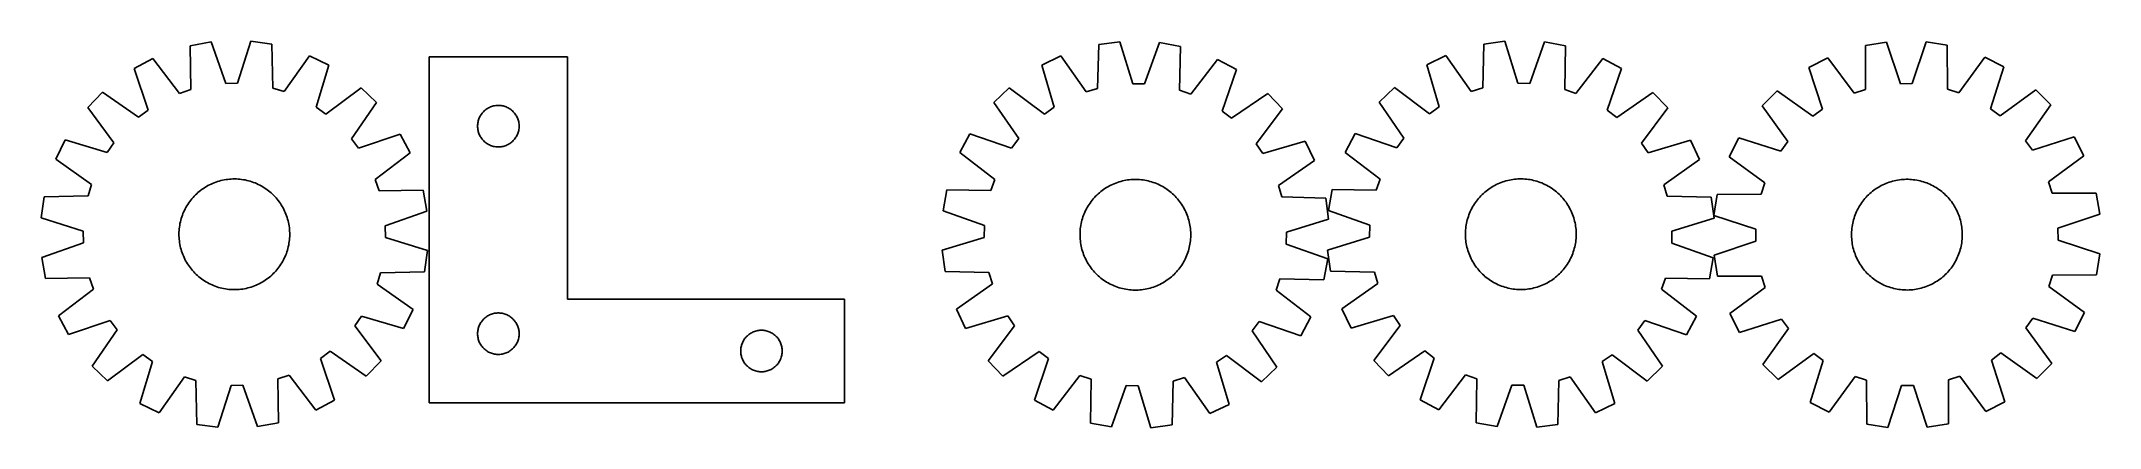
# Model space of a CAD drawing. Header units: millimetres. Extents: x 7 to 1493, y 7 to 286.
import ezdxf

# ---------------------------------------------------------------- set-up
doc = ezdxf.new("R2010")
doc.units = ezdxf.units.MM
doc.layers.add('CUT', color=7, linetype='CONTINUOUS', true_color=0x000000)

msp = doc.modelspace()

# ---------------------------------------------------------------- linework, layer by layer
at = {"layer": 'CUT'}
for p, q in [((129.350297, 285.402544), (114.198341, 282.728822)), ((114.198341, 282.728822), (114.581587, 250.966772)), ((139.861189, 255.427623), (129.350297, 285.402544)), ((157.884733, 285.904311), (148.434208, 255.578376)), ((173.121325, 283.76496), (157.884733, 285.904311)), ((173.855017, 252.009071), (173.121325, 283.76496)), ((770.315181, 283.54067), (769.442664, 251.788293)), ((785.56098, 285.613389), (770.315181, 283.54067)), ((794.878835, 255.246428), (785.56098, 285.613389)), ((814.09295, 284.986879), (803.451112, 255.058196)), ((829.233072, 282.24694), (814.09295, 284.986879)), ((1048.36339, 283.897518), (1047.555396, 252.143434)), ((1063.604945, 286.001213), (1048.36339, 283.897518)), ((1072.984488, 255.653249), (1063.604945, 286.001213)), ((1092.138129, 285.432682), (1081.55713, 255.482437)), ((1107.283788, 282.723515), (1092.138129, 285.432682)), ((1106.826226, 250.962448), (1107.283788, 282.723515)), ((1323.986488, 282.903166), (1323.920664, 251.138871)), ((1339.174729, 285.362412), (1323.986488, 282.903166)), ((1349.260805, 255.24189), (1339.174729, 285.362412)), ((1367.713407, 285.460727), (1357.835098, 255.271429)), ((1382.918231, 283.106185), (1367.713407, 285.460727)), ((1383.202906, 251.343098), (1382.918231, 283.106185)), ((87.215534, 273.433988), (73.631394, 266.208916)), ((106.474747, 248.174188), (87.215534, 273.433988)), ((200.414241, 275.424543), (182.055028, 249.503238)), ((214.244005, 268.681533), (200.414241, 275.424543)), ((205.128679, 238.253165), (214.244005, 268.681533)), ((386.720519, 274.546693), (286.720519, 274.546693)), ((286.720519, 274.546693), (286.720519, 24.546693)), ((386.720519, 99.546693), (386.720519, 274.546693)), ((742.986063, 275.319653), (729.126952, 268.63717)), ((729.126952, 268.63717), (738.109163, 238.169241)), ((761.231777, 249.318332), (742.986063, 275.319653)), ((828.710971, 250.486869), (829.233072, 282.24694)), ((856.174985, 272.83423), (836.805525, 247.65887)), ((869.727409, 265.549839), (856.174985, 272.83423)), ((1021.051033, 275.620985), (1007.20553, 268.910352)), ((1007.20553, 268.910352), (1016.249634, 238.46074)), ((1039.349545, 249.656793), (1021.051033, 275.620985)), ((1134.244773, 273.365571), (1114.926509, 248.150904)), ((1147.811971, 266.108734), (1134.244773, 273.365571)), ((1296.874973, 273.990726), (1283.190047, 266.958419)), ((1315.775155, 248.461176), (1296.874973, 273.990726)), ((1410.090508, 274.380752), (1391.366671, 248.721588)), ((1423.823562, 267.4429), (1410.090508, 274.380752)), ((73.631394, 266.208916), (83.810895, 236.11984)), ((148.434208, 255.578376), (139.861189, 255.427623)), ((803.451112, 255.058196), (794.878835, 255.246428)), ((859.41646, 235.505554), (869.727409, 265.549839)), ((1081.55713, 255.482437), (1072.984488, 255.653249)), ((1137.562094, 236.043559), (1147.811971, 266.108734)), ((1283.190047, 266.958419), (1292.943151, 236.728439)), ((1357.835098, 255.271429), (1349.260805, 255.24189)), ((1414.27897, 237.146439), (1423.823562, 267.4429)), ((50.841481, 249.030857), (40.154866, 237.961675)), ((40.154866, 237.961675), (59.134183, 212.490902)), ((76.963788, 230.958784), (50.841481, 249.030857)), ((114.581587, 250.966772), (106.474747, 248.174188)), ((182.055028, 249.503238), (173.855017, 252.009071)), ((212.153007, 233.336033), (205.128679, 238.253165)), ((237.62378, 252.31535), (212.153007, 233.336033)), ((230.620889, 215.506428), (248.692962, 241.628735)), ((248.692962, 241.628735), (237.62378, 252.31535)), ((329.670868, 237.786875), (330.361803, 238.132227)), ((330.361803, 238.132227), (331.069601, 238.441552)), ((331.069601, 238.441552), (331.792383, 238.714031)), ((331.792383, 238.714031), (332.528235, 238.948941)), ((332.528235, 238.948941), (333.275203, 239.145658)), ((333.275203, 239.145658), (334.031308, 239.303662)), ((334.031308, 239.303662), (334.794544, 239.422533)), ((334.794544, 239.422533), (335.562887, 239.501956)), ((335.562887, 239.501956), (336.3343, 239.54172)), ((336.3343, 239.54172), (337.106738, 239.54172)), ((337.106738, 239.54172), (337.878151, 239.501956)), ((337.878151, 239.501956), (338.646494, 239.422533)), ((338.646494, 239.422533), (339.409731, 239.303662)), ((339.409731, 239.303662), (340.165835, 239.145658)), ((340.165835, 239.145658), (340.912804, 238.948941)), ((340.912804, 238.948941), (341.648655, 238.714031)), ((341.648655, 238.714031), (342.371438, 238.441552)), ((342.371438, 238.441552), (343.079235, 238.132227)), ((343.079235, 238.132227), (343.77017, 237.786875)), ((705.67585, 252.373356), (694.560053, 241.735235)), ((694.560053, 241.735235), (712.517751, 215.53417)), ((731.063405, 233.282866), (705.67585, 252.373356)), ((738.109163, 238.169241), (731.063405, 233.282866)), ((769.442664, 251.788293), (761.231777, 249.318332)), ((836.805525, 247.65887), (828.710971, 250.486869)), ((892.442004, 248.272311), (866.240938, 230.314613)), ((903.080125, 237.156514), (892.442004, 248.272311)), ((983.787525, 252.598919), (972.693368, 241.938233)), ((972.693368, 241.938233), (990.704271, 215.773712)), ((1009.21382, 233.560057), (983.787525, 252.598919)), ((1016.249634, 238.46074), (1009.21382, 233.560057)), ((1047.555396, 252.143434), (1039.349545, 249.656793)), ((1114.926509, 248.150904), (1106.826226, 250.962448)), ((1170.561628, 248.877398), (1144.397107, 230.866496)), ((1181.222314, 237.783241), (1170.561628, 248.877398)), ((1260.159559, 250.104266), (1249.317523, 239.187271)), ((1249.317523, 239.187271), (1267.934854, 213.450726)), ((1286.023765, 231.664699), (1260.159559, 250.104266)), ((1323.920664, 251.138871), (1315.775155, 248.461176)), ((1391.366671, 248.721588), (1383.202906, 251.343098)), ((1446.969626, 250.747824), (1421.233081, 232.130493)), ((1439.447054, 214.041583), (1457.886621, 239.905788)), ((1457.886621, 239.905788), (1446.969626, 250.747824)), ((83.810895, 236.11984), (76.963788, 230.958784)), ((321.720519, 224.546693), (321.740408, 225.318874)), ((321.740408, 223.774511), (321.720519, 224.546693)), ((321.740408, 225.318874), (321.800021, 226.089008)), ((321.800021, 223.004378), (321.740408, 223.774511)), ((321.800021, 226.089008), (321.899201, 226.855051)), ((321.899201, 222.238334), (321.800021, 223.004378)), ((321.899201, 226.855051), (322.037684, 227.614974)), ((322.037684, 227.614974), (322.215103, 228.366759)), ((322.215103, 228.366759), (322.430988, 229.108415)), ((322.430988, 229.108415), (322.684767, 229.837974)), ((322.684767, 229.837974), (322.975766, 230.553501)), ((322.975766, 230.553501), (323.303213, 231.2531)), ((323.303213, 231.2531), (323.666241, 231.934914)), ((323.666241, 231.934914), (324.063886, 232.597136)), ((324.063886, 232.597136), (324.495094, 233.238009)), ((324.495094, 233.238009), (324.958722, 233.855835)), ((324.958722, 233.855835), (325.45354, 234.448974)), ((325.45354, 234.448974), (325.978236, 235.015855)), ((325.978236, 235.015855), (326.531419, 235.554973)), ((326.531419, 235.554973), (327.111621, 236.064899)), ((327.111621, 236.064899), (327.717305, 236.544281)), ((327.717305, 236.544281), (328.346863, 236.991848)), ((328.346863, 236.991848), (328.998627, 237.406412)), ((328.998627, 237.406412), (329.670868, 237.786875)), ((343.77017, 237.786875), (344.442411, 237.406412)), ((344.442411, 237.406412), (345.094175, 236.991848)), ((345.094175, 236.991848), (345.723733, 236.544281)), ((345.723733, 236.544281), (346.329417, 236.064899)), ((346.329417, 236.064899), (346.909619, 235.554973)), ((346.909619, 235.554973), (347.462802, 235.015855)), ((347.462802, 235.015855), (347.987498, 234.448974)), ((347.987498, 234.448974), (348.482316, 233.855835)), ((348.482316, 233.855835), (348.945944, 233.238009)), ((348.945944, 233.238009), (349.377153, 232.597136)), ((349.377153, 232.597136), (349.774798, 231.934914)), ((349.774798, 231.934914), (350.137825, 231.2531)), ((350.137825, 231.2531), (350.465273, 230.553501)), ((350.465273, 230.553501), (350.756271, 229.837974)), ((350.756271, 229.837974), (351.01005, 229.108415)), ((351.01005, 229.108415), (351.225935, 228.366759)), ((351.225935, 228.366759), (351.403354, 227.614974)), ((351.403354, 227.614974), (351.541838, 226.855051)), ((351.541838, 226.855051), (351.641017, 226.089008)), ((351.641017, 223.004378), (351.541838, 222.238334)), ((351.641017, 226.089008), (351.70063, 225.318874)), ((351.70063, 223.774511), (351.641017, 223.004378)), ((351.70063, 225.318874), (351.720519, 224.546693)), ((351.720519, 224.546693), (351.70063, 223.774511)), ((866.240938, 230.314613), (859.41646, 235.505554)), ((883.989635, 211.768959), (903.080125, 237.156514)), ((1144.397107, 230.866496), (1137.562094, 236.043559)), ((1162.183452, 212.356946), (1181.222314, 237.783241)), ((1292.943151, 236.728439), (1286.023765, 231.664699)), ((1421.233081, 232.130493), (1414.27897, 237.146439)), ((23.788683, 214.5819), (17.045673, 200.752136)), ((54.217051, 205.466574), (23.788683, 214.5819)), ((59.134183, 212.490902), (54.217051, 205.466574)), ((235.781945, 208.659321), (230.620889, 215.506428)), ((265.871021, 218.838822), (235.781945, 208.659321)), ((273.096093, 205.254681), (265.871021, 218.838822)), ((322.037684, 221.478412), (321.899201, 222.238334)), ((322.215103, 220.726626), (322.037684, 221.478412)), ((322.430988, 219.98497), (322.215103, 220.726626)), ((322.684767, 219.255411), (322.430988, 219.98497)), ((322.975766, 218.539884), (322.684767, 219.255411)), ((323.303213, 217.840286), (322.975766, 218.539884)), ((323.666241, 217.158472), (323.303213, 217.840286)), ((324.063886, 216.49625), (323.666241, 217.158472)), ((324.495094, 215.855376), (324.063886, 216.49625)), ((324.958722, 215.23755), (324.495094, 215.855376)), ((325.45354, 214.644411), (324.958722, 215.23755)), ((325.978236, 214.07753), (325.45354, 214.644411)), ((326.531419, 213.538412), (325.978236, 214.07753)), ((327.111621, 213.028486), (326.531419, 213.538412)), ((327.717305, 212.549104), (327.111621, 213.028486)), ((328.346863, 212.101537), (327.717305, 212.549104)), ((328.998627, 211.686973), (328.346863, 212.101537)), ((329.670868, 211.306511), (328.998627, 211.686973)), ((330.361803, 210.961159), (329.670868, 211.306511)), ((331.069601, 210.651833), (330.361803, 210.961159)), ((331.792383, 210.379354), (331.069601, 210.651833)), ((332.528235, 210.144445), (331.792383, 210.379354)), ((333.275203, 209.947727), (332.528235, 210.144445)), ((334.031308, 209.789723), (333.275203, 209.947727)), ((334.794544, 209.670853), (334.031308, 209.789723)), ((335.562887, 209.59143), (334.794544, 209.670853)), ((336.3343, 209.551666), (335.562887, 209.59143)), ((337.106738, 209.551666), (336.3343, 209.551666)), ((337.878151, 209.59143), (337.106738, 209.551666)), ((338.646494, 209.670853), (337.878151, 209.59143)), ((339.409731, 209.789723), (338.646494, 209.670853)), ((340.165835, 209.947727), (339.409731, 209.789723)), ((340.912804, 210.144445), (340.165835, 209.947727)), ((341.648655, 210.379354), (340.912804, 210.144445)), ((342.371438, 210.651833), (341.648655, 210.379354)), ((343.079235, 210.961159), (342.371438, 210.651833)), ((343.77017, 211.306511), (343.079235, 210.961159)), ((344.442411, 211.686973), (343.77017, 211.306511)), ((345.094175, 212.101537), (344.442411, 211.686973)), ((345.723733, 212.549104), (345.094175, 212.101537)), ((346.329417, 213.028486), (345.723733, 212.549104)), ((346.909619, 213.538412), (346.329417, 213.028486)), ((347.462802, 214.07753), (346.909619, 213.538412)), ((347.987498, 214.644411), (347.462802, 214.07753)), ((348.482316, 215.23755), (347.987498, 214.644411)), ((348.945944, 215.855376), (348.482316, 215.23755)), ((349.377153, 216.49625), (348.945944, 215.855376)), ((349.774798, 217.158472), (349.377153, 216.49625)), ((350.137825, 217.840286), (349.774798, 217.158472)), ((350.465273, 218.539884), (350.137825, 217.840286)), ((350.756271, 219.255411), (350.465273, 218.539884)), ((351.01005, 219.98497), (350.756271, 219.255411)), ((351.225935, 220.726626), (351.01005, 219.98497)), ((351.403354, 221.478412), (351.225935, 220.726626)), ((351.541838, 222.238334), (351.403354, 221.478412)), ((677.282524, 219.02064), (669.998133, 205.468216)), ((707.32681, 208.709691), (677.282524, 219.02064)), ((712.517751, 215.53417), (707.32681, 208.709691)), ((888.87601, 204.723201), (883.989635, 211.768959)), ((919.343938, 213.705412), (888.87601, 204.723201)), ((926.026422, 199.846301), (919.343938, 213.705412)), ((955.462032, 219.188576), (948.205196, 205.621378)), ((985.527208, 208.938699), (955.462032, 219.188576)), ((990.704271, 215.773712), (985.527208, 208.938699)), ((1167.084135, 205.321132), (1162.183452, 212.356946)), ((1197.533747, 214.365237), (1167.084135, 205.321132)), ((1204.24438, 200.519733), (1197.533747, 214.365237)), ((1232.622448, 216.041207), (1225.684596, 202.308153)), ((1262.918908, 206.496615), (1232.622448, 216.041207)), ((1267.934854, 213.450726), (1262.918908, 206.496615)), ((1444.510794, 207.122196), (1439.447054, 214.041583)), ((1474.740774, 216.8753), (1444.510794, 207.122196)), ((1481.773081, 203.190374), (1474.740774, 216.8753)), ((17.045673, 200.752136), (42.966978, 182.392923)), ((247.836293, 185.995469), (273.096093, 205.254681)), ((669.998133, 205.468216), (695.173493, 186.098756)), ((900.025101, 181.600587), (926.026422, 199.846301)), ((948.205196, 205.621378), (973.419863, 186.303114)), ((1178.280188, 182.221221), (1204.24438, 200.519733)), ((1225.684596, 202.308153), (1251.343759, 183.584316)), ((1456.243531, 184.290193), (1481.773081, 203.190374)), ((42.966978, 182.392923), (40.461144, 174.192912)), ((121.739294, 178.156277), (122.748659, 178.904734)), ((122.748659, 178.904734), (123.781036, 179.621117)), ((123.781036, 179.621117), (124.835405, 180.304719)), ((124.835405, 180.304719), (125.910727, 180.954866)), ((125.910727, 180.954866), (127.005939, 181.570914)), ((127.005939, 181.570914), (128.119962, 182.152258)), ((128.119962, 182.152258), (129.251696, 182.698322)), ((129.251696, 182.698322), (130.400023, 183.208568)), ((130.400023, 183.208568), (131.563811, 183.682492)), ((131.563811, 183.682492), (132.741911, 184.119627)), ((132.741911, 184.119627), (133.933161, 184.519542)), ((133.933161, 184.519542), (135.136384, 184.881841)), ((135.136384, 184.881841), (136.350394, 185.206167)), ((136.350394, 185.206167), (137.573991, 185.4922)), ((137.573991, 185.4922), (138.80597, 185.739658)), ((138.80597, 185.739658), (140.045114, 185.948296)), ((140.045114, 185.948296), (141.290199, 186.117909)), ((141.290199, 186.117909), (142.539998, 186.248329)), ((142.539998, 186.248329), (143.793277, 186.339428)), ((143.793277, 186.339428), (145.048799, 186.391115)), ((145.048799, 186.391115), (146.305325, 186.40334)), ((146.305325, 186.40334), (147.561615, 186.376091)), ((147.561615, 186.376091), (148.816429, 186.309394)), ((148.816429, 186.309394), (150.068529, 186.203315)), ((150.068529, 186.203315), (151.316679, 186.057959)), ((151.316679, 186.057959), (152.559647, 185.873469)), ((152.559647, 185.873469), (153.796207, 185.650028)), ((153.796207, 185.650028), (155.025139, 185.387856)), ((155.025139, 185.387856), (156.245229, 185.087211)), ((156.245229, 185.087211), (157.455273, 184.748391)), ((157.455273, 184.748391), (158.654078, 184.37173)), ((158.654078, 184.37173), (159.84046, 183.957599)), ((159.84046, 183.957599), (161.013249, 183.506408)), ((161.013249, 183.506408), (162.171286, 183.0186)), ((162.171286, 183.0186), (163.31343, 182.494659)), ((163.31343, 182.494659), (164.438553, 181.935101)), ((164.438553, 181.935101), (165.545544, 181.340477)), ((165.545544, 181.340477), (166.633312, 180.711376)), ((166.633312, 180.711376), (167.700782, 180.048418)), ((167.700782, 180.048418), (168.746902, 179.352256)), ((168.746902, 179.352256), (169.770638, 178.623579)), ((169.770638, 178.623579), (170.770981, 177.863105)), ((250.628877, 177.888629), (247.836293, 185.995469)), ((660.585423, 178.526303), (657.845485, 163.386181)), ((692.345495, 178.004202), (660.585423, 178.526303)), ((695.173493, 186.098756), (692.345495, 178.004202)), ((772.701375, 178.01154), (773.716786, 178.751776)), ((773.716786, 178.751776), (774.754946, 179.459751)), ((774.754946, 179.459751), (775.814833, 180.134768)), ((775.814833, 180.134768), (776.895399, 180.776159)), ((776.895399, 180.776159), (777.995579, 181.383293)), ((777.995579, 181.383293), (779.114286, 181.95557)), ((779.114286, 181.95557), (780.250417, 182.492424)), ((780.250417, 182.492424), (781.402851, 182.993328)), ((781.402851, 182.993328), (782.570449, 183.457785)), ((782.570449, 183.457785), (783.752061, 183.885338)), ((783.752061, 183.885338), (784.946519, 184.275564)), ((784.946519, 184.275564), (786.152645, 184.628079)), ((786.152645, 184.628079), (787.369248, 184.942535)), ((787.369248, 184.942535), (788.595129, 185.218622)), ((788.595129, 185.218622), (789.829077, 185.456066)), ((789.829077, 185.456066), (791.069874, 185.654634)), ((791.069874, 185.654634), (792.316296, 185.814129)), ((792.316296, 185.814129), (793.567113, 185.934395)), ((793.567113, 185.934395), (794.82109, 186.015312)), ((794.82109, 186.015312), (796.076991, 186.056801)), ((796.076991, 186.056801), (797.333574, 186.058821)), ((797.333574, 186.058821), (798.589602, 186.021369)), ((798.589602, 186.021369), (799.843833, 185.944483)), ((799.843833, 185.944483), (801.09503, 185.828239)), ((801.09503, 185.828239), (802.341958, 185.672751)), ((802.341958, 185.672751), (803.583387, 185.478173)), ((803.583387, 185.478173), (804.818092, 185.244697)), ((804.818092, 185.244697), (806.044853, 184.972553)), ((806.044853, 184.972553), (807.262462, 184.662009)), ((807.262462, 184.662009), (808.469714, 184.313373)), ((808.469714, 184.313373), (809.665421, 183.926988)), ((809.665421, 183.926988), (810.8484, 183.503236)), ((810.8484, 183.503236), (812.017486, 183.042534)), ((812.017486, 183.042534), (813.171524, 182.545338)), ((813.171524, 182.545338), (814.309375, 182.012138)), ((814.309375, 182.012138), (815.429916, 181.443461)), ((815.429916, 181.443461), (816.532042, 180.839867)), ((816.532042, 180.839867), (817.614664, 180.201952)), ((817.614664, 180.201952), (818.676715, 179.530346)), ((818.676715, 179.530346), (819.717146, 178.825712)), ((819.717146, 178.825712), (820.734931, 178.088744)), ((902.495062, 173.3897), (900.025101, 181.600587)), ((938.847252, 178.660393), (936.138084, 163.514735)), ((970.608319, 178.202831), (938.847252, 178.660393)), ((973.419863, 186.303114), (970.608319, 178.202831)), ((1050.964018, 178.373455), (1051.977923, 179.115753)), ((1051.977923, 179.115753), (1053.014643, 179.825836)), ((1053.014643, 179.825836), (1054.073155, 180.503005)), ((1054.073155, 180.503005), (1055.152416, 181.146591)), ((1055.152416, 181.146591), (1056.25136, 181.755959)), ((1056.25136, 181.755959), (1057.368902, 182.330508)), ((1057.368902, 182.330508), (1058.50394, 182.86967)), ((1058.50394, 182.86967), (1059.655353, 183.372914)), ((1059.655353, 183.372914), (1060.822005, 183.839743)), ((1060.822005, 183.839743), (1062.002745, 184.269696)), ((1062.002745, 184.269696), (1063.196408, 184.662349)), ((1063.196408, 184.662349), (1064.401815, 185.017314)), ((1064.401815, 185.017314), (1065.617777, 185.334242)), ((1065.617777, 185.334242), (1066.843094, 185.612819)), ((1066.843094, 185.612819), (1068.076557, 185.85277)), ((1068.076557, 185.85277), (1069.316948, 186.053858)), ((1069.316948, 186.053858), (1070.563044, 186.215886)), ((1070.563044, 186.215886), (1071.813614, 186.338694)), ((1071.813614, 186.338694), (1073.067424, 186.422159)), ((1073.067424, 186.422159), (1074.323237, 186.4662)), ((1074.323237, 186.4662), (1075.579814, 186.470773)), ((1075.579814, 186.470773), (1076.835915, 186.435874)), ((1076.835915, 186.435874), (1078.0903, 186.361537)), ((1078.0903, 186.361537), (1079.34173, 186.247835)), ((1079.34173, 186.247835), (1080.588972, 186.094881)), ((1080.588972, 186.094881), (1081.830794, 185.902826)), ((1081.830794, 185.902826), (1083.065971, 185.671859)), ((1083.065971, 185.671859), (1084.293283, 185.402208)), ((1084.293283, 185.402208), (1085.511519, 185.09414)), ((1085.511519, 185.09414), (1086.719478, 184.747958)), ((1086.719478, 184.747958), (1087.915967, 184.364003)), ((1087.915967, 184.364003), (1089.099806, 183.942656)), ((1089.099806, 183.942656), (1090.269825, 183.484331)), ((1090.269825, 183.484331), (1091.42487, 182.989481)), ((1091.42487, 182.989481), (1092.563803, 182.458594)), ((1092.563803, 182.458594), (1093.685497, 181.892195)), ((1093.685497, 181.892195), (1094.788847, 181.290842)), ((1094.788847, 181.290842), (1095.872764, 180.655128)), ((1095.872764, 180.655128), (1096.936177, 179.985682)), ((1096.936177, 179.985682), (1097.978038, 179.283163)), ((1097.978038, 179.283163), (1098.997318, 178.548265)), ((1098.997318, 178.548265), (1099.993012, 177.781714)), ((1180.766829, 174.01537), (1178.280188, 182.221221)), ((1251.343759, 183.584316), (1248.72225, 175.420551)), ((1330.048308, 178.234462), (1331.068153, 178.968575)), ((1331.068153, 178.968575), (1332.110555, 179.670291)), ((1332.110555, 179.670291), (1333.174483, 180.338919)), ((1333.174483, 180.338919), (1334.258889, 180.973798)), ((1334.258889, 180.973798), (1335.362701, 181.574302)), ((1335.362701, 181.574302), (1336.484831, 182.139838)), ((1336.484831, 182.139838), (1337.624172, 182.669848)), ((1337.624172, 182.669848), (1338.779598, 183.163808)), ((1338.779598, 183.163808), (1339.94997, 183.621233)), ((1339.94997, 183.621233), (1341.134132, 184.041669)), ((1341.134132, 184.041669), (1342.330916, 184.424702)), ((1342.330916, 184.424702), (1343.539141, 184.769955)), ((1343.539141, 184.769955), (1344.757614, 185.077085)), ((1344.757614, 185.077085), (1345.985134, 185.345791)), ((1345.985134, 185.345791), (1347.220488, 185.575808)), ((1347.220488, 185.575808), (1348.462457, 185.766907)), ((1348.462457, 185.766907), (1349.709816, 185.918901)), ((1349.709816, 185.918901), (1350.961334, 186.031639)), ((1350.961334, 186.031639), (1352.215776, 186.105011)), ((1352.215776, 186.105011), (1353.471903, 186.138943)), ((1353.471903, 186.138943), (1354.728476, 186.133403)), ((1354.728476, 186.133403), (1355.984255, 186.088395)), ((1355.984255, 186.088395), (1357.238001, 186.003965)), ((1357.238001, 186.003965), (1358.488476, 185.880195)), ((1358.488476, 185.880195), (1359.734446, 185.717208)), ((1359.734446, 185.717208), (1360.974682, 185.515165)), ((1360.974682, 185.515165), (1362.20796, 185.274264)), ((1362.20796, 185.274264), (1363.433062, 184.994745)), ((1363.433062, 184.994745), (1364.64878, 184.676881)), ((1364.64878, 184.676881), (1365.853913, 184.320988)), ((1365.853913, 184.320988), (1367.047273, 183.927417)), ((1367.047273, 183.927417), (1368.227682, 183.496555)), ((1368.227682, 183.496555), (1369.393975, 183.028828)), ((1369.393975, 183.028828), (1370.545, 182.524698)), ((1370.545, 182.524698), (1371.679623, 181.984662)), ((1371.679623, 181.984662), (1372.796723, 181.409254)), ((1372.796723, 181.409254), (1373.895197, 180.79904)), ((1373.895197, 180.79904), (1374.973962, 180.154623)), ((1374.973962, 180.154623), (1376.031953, 179.47664)), ((1376.031953, 179.47664), (1377.068126, 178.765759)), ((1377.068126, 178.765759), (1378.081459, 178.022682)), ((1458.921226, 176.144683), (1456.243531, 184.290193)), ((8.705256, 173.45922), (6.565905, 158.222628)), ((40.461144, 174.192912), (8.705256, 173.45922)), ((109.451615, 162.509181), (109.975557, 163.651325)), ((109.975557, 163.651325), (110.535115, 164.776448)), ((110.535115, 164.776448), (111.129738, 165.883439)), ((111.129738, 165.883439), (111.758839, 166.971207)), ((111.758839, 166.971207), (112.421798, 168.038677)), ((112.421798, 168.038677), (113.117959, 169.084797)), ((113.117959, 169.084797), (113.846636, 170.108533)), ((113.846636, 170.108533), (114.607111, 171.108876)), ((114.607111, 171.108876), (115.398631, 172.084839)), ((115.398631, 172.084839), (116.220416, 173.035457)), ((116.220416, 173.035457), (117.071656, 173.959794)), ((117.071656, 173.959794), (117.95151, 174.856936)), ((117.95151, 174.856936), (118.859109, 175.725999)), ((118.859109, 175.725999), (119.793559, 176.566124)), ((119.793559, 176.566124), (120.753936, 177.376483)), ((120.753936, 177.376483), (121.739294, 178.156277)), ((170.770981, 177.863105), (171.746944, 177.071585)), ((171.746944, 177.071585), (172.697562, 176.249799)), ((172.697562, 176.249799), (173.621899, 175.39856)), ((173.621899, 175.39856), (174.519041, 174.518706)), ((174.519041, 174.518706), (175.388104, 173.611107)), ((175.388104, 173.611107), (176.228229, 172.676657)), ((176.228229, 172.676657), (177.038588, 171.71628)), ((177.038588, 171.71628), (177.818382, 170.730922)), ((177.818382, 170.730922), (178.566839, 169.721557)), ((178.566839, 169.721557), (179.283222, 168.68918)), ((179.283222, 168.68918), (179.966824, 167.634811)), ((179.966824, 167.634811), (180.616971, 166.559489)), ((180.616971, 166.559489), (181.233019, 165.464276)), ((181.233019, 165.464276), (181.814363, 164.350253)), ((181.814363, 164.350253), (182.360427, 163.21852)), ((282.390927, 178.271874), (250.628877, 177.888629)), ((285.064649, 163.119919), (282.390927, 178.271874)), ((760.287025, 162.464755), (760.820225, 163.602606)), ((760.820225, 163.602606), (761.388903, 164.723147)), ((761.388903, 164.723147), (761.992497, 165.825273)), ((761.992497, 165.825273), (762.630411, 166.907895)), ((762.630411, 166.907895), (763.302017, 167.969946)), ((763.302017, 167.969946), (764.006652, 169.010378)), ((764.006652, 169.010378), (764.743619, 170.028162)), ((764.743619, 170.028162), (765.512192, 171.022296)), ((765.512192, 171.022296), (766.311613, 171.991798)), ((766.311613, 171.991798), (767.141092, 172.935711)), ((767.141092, 172.935711), (767.99981, 173.853104)), ((767.99981, 173.853104), (768.886921, 174.743071)), ((768.886921, 174.743071), (769.801548, 175.604734)), ((769.801548, 175.604734), (770.74279, 176.437243)), ((770.74279, 176.437243), (771.709717, 177.239775)), ((771.709717, 177.239775), (772.701375, 178.01154)), ((820.734931, 178.088744), (821.729065, 177.320171)), ((821.729065, 177.320171), (822.698567, 176.520751)), ((822.698567, 176.520751), (823.64248, 175.691272)), ((823.64248, 175.691272), (824.559873, 174.832554)), ((824.559873, 174.832554), (825.44984, 173.945443)), ((825.44984, 173.945443), (826.311503, 173.030815)), ((826.311503, 173.030815), (827.144011, 172.089573)), ((827.144011, 172.089573), (827.946544, 171.122646)), ((827.946544, 171.122646), (828.718309, 170.130988)), ((828.718309, 170.130988), (829.458545, 169.115578)), ((829.458545, 169.115578), (830.16652, 168.077417)), ((830.16652, 168.077417), (830.841536, 167.017531)), ((830.841536, 167.017531), (831.482928, 165.936964)), ((831.482928, 165.936964), (832.090062, 164.836784)), ((832.090062, 164.836784), (832.662338, 163.718077)), ((832.662338, 163.718077), (833.199193, 162.581946)), ((934.247439, 172.517182), (902.495062, 173.3897)), ((936.320158, 157.271384), (934.247439, 172.517182)), ((1038.581286, 162.801476), (1039.112172, 163.940408)), ((1039.112172, 163.940408), (1039.678572, 165.062102)), ((1039.678572, 165.062102), (1040.279925, 166.165452)), ((1040.279925, 166.165452), (1040.915638, 167.249369)), ((1040.915638, 167.249369), (1041.585085, 168.312782)), ((1041.585085, 168.312782), (1042.287604, 169.354643)), ((1042.287604, 169.354643), (1043.022501, 170.373923)), ((1043.022501, 170.373923), (1043.789053, 171.369617)), ((1043.789053, 171.369617), (1044.586502, 172.340741)), ((1044.586502, 172.340741), (1045.414061, 173.286338)), ((1045.414061, 173.286338), (1046.270913, 174.205474)), ((1046.270913, 174.205474), (1047.156214, 175.097241)), ((1047.156214, 175.097241), (1048.069088, 175.960761)), ((1048.069088, 175.960761), (1049.008636, 176.795181)), ((1049.008636, 176.795181), (1049.973931, 177.599677)), ((1049.973931, 177.599677), (1050.964018, 178.373455)), ((1099.993012, 177.781714), (1100.964136, 176.984265)), ((1100.964136, 176.984265), (1101.909733, 176.156706)), ((1101.909733, 176.156706), (1102.828869, 175.299854)), ((1102.828869, 175.299854), (1103.720636, 174.414553)), ((1103.720636, 174.414553), (1104.584156, 173.501678)), ((1104.584156, 173.501678), (1105.418576, 172.56213)), ((1105.418576, 172.56213), (1106.223072, 171.596836)), ((1106.223072, 171.596836), (1106.99685, 170.606748)), ((1106.99685, 170.606748), (1107.739148, 169.592844)), ((1107.739148, 169.592844), (1108.449231, 168.556124)), ((1108.449231, 168.556124), (1109.1264, 167.497611)), ((1109.1264, 167.497611), (1109.769986, 166.418351)), ((1109.769986, 166.418351), (1110.379354, 165.319407)), ((1110.379354, 165.319407), (1110.953903, 164.201865)), ((1110.953903, 164.201865), (1111.493065, 163.066827)), ((1212.520913, 173.207377), (1180.766829, 174.01537)), ((1214.624608, 157.965821), (1212.520913, 173.207377)), ((1216.959163, 175.135876), (1214.60462, 159.931052)), ((1248.72225, 175.420551), (1216.959163, 175.135876)), ((1317.540649, 162.762646), (1318.080685, 163.897268)), ((1318.080685, 163.897268), (1318.656094, 165.014368)), ((1318.656094, 165.014368), (1319.266307, 166.112842)), ((1319.266307, 166.112842), (1319.910724, 167.191607)), ((1319.910724, 167.191607), (1320.588707, 168.249598)), ((1320.588707, 168.249598), (1321.299588, 169.285772)), ((1321.299588, 169.285772), (1322.042666, 170.299104)), ((1322.042666, 170.299104), (1322.817206, 171.288596)), ((1322.817206, 171.288596), (1323.622445, 172.253271)), ((1323.622445, 172.253271), (1324.457587, 173.192176)), ((1324.457587, 173.192176), (1325.32181, 174.104386)), ((1325.32181, 174.104386), (1326.214258, 174.989)), ((1326.214258, 174.989), (1327.134053, 175.845145)), ((1327.134053, 175.845145), (1328.080287, 176.671976)), ((1328.080287, 176.671976), (1329.052025, 177.468677)), ((1329.052025, 177.468677), (1330.048308, 178.234462)), ((1378.081459, 178.022682), (1379.070951, 177.248141)), ((1379.070951, 177.248141), (1380.035626, 176.442903)), ((1380.035626, 176.442903), (1380.974531, 175.60776)), ((1380.974531, 175.60776), (1381.886741, 174.743538)), ((1381.886741, 174.743538), (1382.771355, 173.851089)), ((1382.771355, 173.851089), (1383.6275, 172.931294)), ((1383.6275, 172.931294), (1384.454331, 171.98506)), ((1384.454331, 171.98506), (1385.251032, 171.013323)), ((1385.251032, 171.013323), (1386.016817, 170.017039)), ((1386.016817, 170.017039), (1386.75093, 168.997194)), ((1386.75093, 168.997194), (1387.452646, 167.954793)), ((1387.452646, 167.954793), (1388.121274, 166.890864)), ((1388.121274, 166.890864), (1388.756153, 165.806459)), ((1388.756153, 165.806459), (1389.356657, 164.702646)), ((1389.356657, 164.702646), (1389.922193, 163.580516)), ((1389.922193, 163.580516), (1390.452202, 162.441176)), ((1490.685521, 176.078859), (1458.921226, 176.144683)), ((1493.144767, 160.890618), (1490.685521, 176.078859)), ((6.565905, 158.222628), (36.891839, 148.772103)), ((36.891839, 148.772103), (37.042593, 140.199084)), ((106.094125, 147.89951), (106.160822, 149.154324)), ((106.160822, 149.154324), (106.266901, 150.406424)), ((106.266901, 150.406424), (106.412257, 151.654574)), ((106.412257, 151.654574), (106.596747, 152.897542)), ((106.596747, 152.897542), (106.820188, 154.134102)), ((106.820188, 154.134102), (107.08236, 155.363034)), ((107.08236, 155.363034), (107.383004, 156.583124)), ((107.383004, 156.583124), (107.721824, 157.793168)), ((107.721824, 157.793168), (108.098486, 158.991973)), ((108.098486, 158.991973), (108.512616, 160.178355)), ((108.512616, 160.178355), (108.963808, 161.351144)), ((108.963808, 161.351144), (109.451615, 162.509181)), ((182.360427, 163.21852), (182.870673, 162.070193)), ((182.870673, 162.070193), (183.344597, 160.906405)), ((183.344597, 160.906405), (183.781733, 159.728305)), ((183.781733, 159.728305), (184.181647, 158.537055)), ((184.181647, 158.537055), (184.543946, 157.333832)), ((184.543946, 157.333832), (184.868272, 156.119822)), ((184.868272, 156.119822), (185.154305, 154.896224)), ((185.154305, 154.896224), (185.401763, 153.664246)), ((185.401763, 153.664246), (185.610401, 152.425102)), ((185.610401, 152.425102), (185.780014, 151.180016)), ((185.780014, 151.180016), (185.910434, 149.930217)), ((185.910434, 149.930217), (186.001533, 148.676938)), ((186.001533, 148.676938), (186.05322, 147.421417)), ((255.089728, 152.609026), (285.064649, 163.119919)), ((255.240481, 144.036008), (255.089728, 152.609026)), ((657.845485, 163.386181), (687.774167, 152.744343)), ((687.774167, 152.744343), (687.585936, 144.172066)), ((756.810994, 147.882833), (756.88788, 149.137064)), ((756.88788, 149.137064), (757.004124, 150.388261)), ((757.004124, 150.388261), (757.159612, 151.635189)), ((757.159612, 151.635189), (757.35419, 152.876618)), ((757.35419, 152.876618), (757.587667, 154.111323)), ((757.587667, 154.111323), (757.859811, 155.338085)), ((757.859811, 155.338085), (758.170354, 156.555693)), ((758.170354, 156.555693), (758.518991, 157.762946)), ((758.518991, 157.762946), (758.905376, 158.958652)), ((758.905376, 158.958652), (759.329128, 160.141632)), ((759.329128, 160.141632), (759.789829, 161.310717)), ((759.789829, 161.310717), (760.287025, 162.464755)), ((833.199193, 162.581946), (833.700096, 161.429513)), ((833.700096, 161.429513), (834.164554, 160.261914)), ((834.164554, 160.261914), (834.592106, 159.080303)), ((834.592106, 159.080303), (834.982333, 157.885845)), ((834.982333, 157.885845), (835.334848, 156.679719)), ((835.334848, 156.679719), (835.649304, 155.463115)), ((835.649304, 155.463115), (835.92539, 154.237235)), ((835.92539, 154.237235), (836.162835, 153.003287)), ((836.162835, 153.003287), (836.361403, 151.76249)), ((836.361403, 151.76249), (836.520898, 150.516067)), ((836.520898, 150.516067), (836.641164, 149.265251)), ((836.641164, 149.265251), (836.722081, 148.011273)), ((905.953196, 147.953529), (936.320158, 157.271384)), ((936.138084, 163.514735), (966.08833, 152.933735)), ((966.08833, 152.933735), (965.917518, 144.361093)), ((1035.134893, 148.21252), (1035.20923, 149.466905)), ((1035.20923, 149.466905), (1035.322932, 150.718335)), ((1035.322932, 150.718335), (1035.475885, 151.965577)), ((1035.475885, 151.965577), (1035.66794, 153.207399)), ((1035.66794, 153.207399), (1035.898907, 154.442576)), ((1035.898907, 154.442576), (1036.168558, 155.669888)), ((1036.168558, 155.669888), (1036.476627, 156.888124)), ((1036.476627, 156.888124), (1036.822809, 158.096083)), ((1036.822809, 158.096083), (1037.206763, 159.292572)), ((1037.206763, 159.292572), (1037.628111, 160.476411)), ((1037.628111, 160.476411), (1038.086436, 161.64643)), ((1038.086436, 161.64643), (1038.581286, 162.801476)), ((1111.493065, 163.066827), (1111.996309, 161.915414)), ((1111.996309, 161.915414), (1112.463138, 160.748761)), ((1112.463138, 160.748761), (1112.893091, 159.568021)), ((1112.893091, 159.568021), (1113.285744, 158.374359)), ((1113.285744, 158.374359), (1113.640709, 157.168951)), ((1113.640709, 157.168951), (1113.957637, 155.952989)), ((1113.957637, 155.952989), (1114.236214, 154.727672)), ((1114.236214, 154.727672), (1114.476165, 153.49421)), ((1114.476165, 153.49421), (1114.677253, 152.253818)), ((1114.677253, 152.253818), (1114.839281, 151.007723)), ((1114.839281, 151.007723), (1114.962089, 149.757153)), ((1114.962089, 149.757153), (1115.045554, 148.503343)), ((1184.276644, 148.586279), (1214.624608, 157.965821)), ((1214.60462, 159.931052), (1244.793919, 150.052743)), ((1244.793919, 150.052743), (1244.823457, 141.47845)), ((1313.976952, 148.2019), (1314.061382, 149.455646)), ((1314.061382, 149.455646), (1314.185152, 150.706121)), ((1314.185152, 150.706121), (1314.348139, 151.952091)), ((1314.348139, 151.952091), (1314.550182, 153.192327)), ((1314.550182, 153.192327), (1314.791083, 154.425605)), ((1314.791083, 154.425605), (1315.070603, 155.650707)), ((1315.070603, 155.650707), (1315.388466, 156.866425)), ((1315.388466, 156.866425), (1315.744359, 158.071558)), ((1315.744359, 158.071558), (1316.137931, 159.264918)), ((1316.137931, 159.264918), (1316.568792, 160.445327)), ((1316.568792, 160.445327), (1317.036519, 161.61162)), ((1317.036519, 161.61162), (1317.540649, 162.762646)), ((1390.452202, 162.441176), (1390.946163, 161.285749)), ((1390.946163, 161.285749), (1391.403587, 160.115378)), ((1391.403587, 160.115378), (1391.824024, 158.931215)), ((1391.824024, 158.931215), (1392.207057, 157.734431)), ((1392.207057, 157.734431), (1392.552309, 156.526206)), ((1392.552309, 156.526206), (1392.85944, 155.307733)), ((1392.85944, 155.307733), (1393.128146, 154.080214)), ((1393.128146, 154.080214), (1393.358163, 152.84486)), ((1393.358163, 152.84486), (1393.549262, 151.60289)), ((1393.549262, 151.60289), (1393.701256, 150.355531)), ((1393.701256, 150.355531), (1393.813994, 149.104013)), ((1393.813994, 149.104013), (1393.887365, 147.849572)), ((1463.024245, 150.804543), (1493.144767, 160.890618)), ((1463.053784, 142.23025), (1463.024245, 150.804543)), ((37.042593, 140.199084), (7.067671, 129.688192)), ((106.066875, 146.64322), (106.094125, 147.89951)), ((106.0791, 145.386694), (106.066875, 146.64322)), ((106.130788, 144.131172), (106.0791, 145.386694)), ((106.221886, 142.877893), (106.130788, 144.131172)), ((106.352306, 141.628094), (106.221886, 142.877893)), ((106.521919, 140.383009), (106.352306, 141.628094)), ((106.730558, 139.143865), (106.521919, 140.383009)), ((106.978016, 137.911886), (106.730558, 139.143865)), ((107.264049, 136.688288), (106.978016, 137.911886)), ((107.588375, 135.474279), (107.264049, 136.688288)), ((107.950674, 134.271056), (107.588375, 135.474279)), ((108.350588, 133.079806), (107.950674, 134.271056)), ((184.033835, 133.816137), (183.619704, 132.629755)), ((184.410496, 135.014942), (184.033835, 133.816137)), ((184.749316, 136.224987), (184.410496, 135.014942)), ((185.049961, 137.445077), (184.749316, 136.224987)), ((185.312133, 138.674008), (185.049961, 137.445077)), ((185.535574, 139.910568), (185.312133, 138.674008)), ((185.720064, 141.153537), (185.535574, 139.910568)), ((185.86542, 142.401687), (185.720064, 141.153537)), ((185.971499, 143.653787), (185.86542, 142.401687)), ((186.038196, 144.908601), (185.971499, 143.653787)), ((186.065445, 146.164891), (186.038196, 144.908601)), ((186.05322, 147.421417), (186.065445, 146.164891)), ((285.566416, 134.585482), (255.240481, 144.036008)), ((283.427065, 119.348891), (285.566416, 134.585482)), ((687.585936, 144.172066), (657.218975, 134.854211)), ((657.218975, 134.854211), (659.291693, 119.608412)), ((756.773543, 146.626806), (756.810994, 147.882833)), ((756.775562, 145.370222), (756.773543, 146.626806)), ((756.817051, 144.114322), (756.775562, 145.370222)), ((756.897969, 142.860344), (756.817051, 144.114322)), ((757.018234, 141.609527), (756.897969, 142.860344)), ((757.17773, 140.363105), (757.018234, 141.609527)), ((757.376298, 139.122308), (757.17773, 140.363105)), ((757.613742, 137.88836), (757.376298, 139.122308)), ((757.889828, 136.66248), (757.613742, 137.88836)), ((758.204284, 135.445876), (757.889828, 136.66248)), ((758.556799, 134.23975), (758.204284, 135.445876)), ((758.947026, 133.045292), (758.556799, 134.23975)), ((835.020142, 134.362649), (834.633757, 133.166943)), ((835.368778, 135.569902), (835.020142, 134.362649)), ((835.679321, 136.78751), (835.368778, 135.569902)), ((835.951466, 138.014272), (835.679321, 136.78751)), ((836.184942, 139.248976), (835.951466, 138.014272)), ((836.37952, 140.490406), (836.184942, 139.248976)), ((836.535008, 141.737334), (836.37952, 140.490406)), ((836.651252, 142.988531), (836.535008, 141.737334)), ((836.728138, 144.242762), (836.651252, 142.988531)), ((836.722081, 148.011273), (836.76357, 146.755373)), ((836.76559, 145.498789), (836.728138, 144.242762)), ((836.76357, 146.755373), (836.76559, 145.498789)), ((905.764965, 139.381251), (905.953196, 147.953529)), ((935.693647, 128.739414), (905.764965, 139.381251)), ((965.917518, 144.361093), (935.569554, 134.98155)), ((935.569554, 134.98155), (937.673248, 119.739995)), ((1035.099994, 146.956419), (1035.134893, 148.21252)), ((1035.104567, 145.699842), (1035.099994, 146.956419)), ((1035.148608, 144.444029), (1035.104567, 145.699842)), ((1035.232073, 143.190219), (1035.148608, 144.444029)), ((1035.35488, 141.939649), (1035.232073, 143.190219)), ((1035.516908, 140.693553), (1035.35488, 141.939649)), ((1035.717997, 139.453162), (1035.516908, 140.693553)), ((1035.957948, 138.219699), (1035.717997, 139.453162)), ((1036.236525, 136.994382), (1035.957948, 138.219699)), ((1036.553452, 135.77842), (1036.236525, 136.994382)), ((1036.908418, 134.573013), (1036.553452, 135.77842)), ((1037.301071, 133.37935), (1036.908418, 134.573013)), ((1113.371353, 134.851288), (1112.987398, 133.654799)), ((1113.717535, 136.059247), (1113.371353, 134.851288)), ((1114.025603, 137.277484), (1113.717535, 136.059247)), ((1114.295254, 138.504796), (1114.025603, 137.277484)), ((1114.526221, 139.739973), (1114.295254, 138.504796)), ((1114.718276, 140.981795), (1114.526221, 139.739973)), ((1114.87123, 142.229036), (1114.718276, 140.981795)), ((1114.984932, 143.480467), (1114.87123, 142.229036)), ((1115.059269, 144.734852), (1114.984932, 143.480467)), ((1115.045554, 148.503343), (1115.089595, 147.247529)), ((1115.094168, 145.990952), (1115.059269, 144.734852)), ((1115.089595, 147.247529), (1115.094168, 145.990952)), ((1184.105832, 140.013637), (1184.276644, 148.586279)), ((1214.056077, 129.432637), (1184.105832, 140.013637)), ((1244.823457, 141.47845), (1214.702935, 131.392374)), ((1313.926404, 145.689548), (1313.931945, 146.946121)), ((1313.960337, 144.433421), (1313.926404, 145.689548)), ((1313.931945, 146.946121), (1313.976952, 148.2019)), ((1314.033708, 143.178979), (1313.960337, 144.433421)), ((1314.146447, 141.927461), (1314.033708, 143.178979)), ((1314.29844, 140.680102), (1314.146447, 141.927461)), ((1314.48954, 139.438133), (1314.29844, 140.680102)), ((1314.719556, 138.202779), (1314.48954, 139.438133)), ((1314.988262, 136.975259), (1314.719556, 138.202779)), ((1315.295393, 135.756786), (1314.988262, 136.975259)), ((1315.640645, 134.548561), (1315.295393, 135.756786)), ((1316.023679, 133.351777), (1315.640645, 134.548561)), ((1392.103343, 134.211434), (1391.709772, 133.018074)), ((1392.459236, 135.416568), (1392.103343, 134.211434)), ((1392.777099, 136.632285), (1392.459236, 135.416568)), ((1393.056619, 137.857388), (1392.777099, 136.632285)), ((1393.29752, 139.090665), (1393.056619, 137.857388)), ((1393.499563, 140.330901), (1393.29752, 139.090665)), ((1393.66255, 141.576872), (1393.499563, 140.330901)), ((1393.78632, 142.827347), (1393.66255, 141.576872)), ((1393.87075, 144.081092), (1393.78632, 142.827347)), ((1393.915758, 145.336871), (1393.87075, 144.081092)), ((1393.887365, 147.849572), (1393.921298, 146.593445)), ((1393.921298, 146.593445), (1393.915758, 145.336871)), ((1493.243082, 132.35194), (1463.053784, 142.23025)), ((7.067671, 129.688192), (9.741393, 114.536236)), ((108.787723, 131.901706), (108.350588, 133.079806)), ((109.261648, 130.737918), (108.787723, 131.901706)), ((109.771894, 129.589591), (109.261648, 130.737918)), ((110.317958, 128.457857), (109.771894, 129.589591)), ((110.899301, 127.343834), (110.317958, 128.457857)), ((111.51535, 126.248622), (110.899301, 127.343834)), ((112.165496, 125.1733), (111.51535, 126.248622)), ((112.849098, 124.118931), (112.165496, 125.1733)), ((113.565482, 123.086554), (112.849098, 124.118931)), ((114.313939, 122.077189), (113.565482, 123.086554)), ((115.093732, 121.091831), (114.313939, 122.077189)), ((115.904091, 120.131454), (115.093732, 121.091831)), ((116.744217, 119.197004), (115.904091, 120.131454)), ((117.61328, 118.289405), (116.744217, 119.197004)), ((175.911904, 119.772653), (175.060665, 118.848317)), ((176.73369, 120.723272), (175.911904, 119.772653)), ((177.52521, 121.699234), (176.73369, 120.723272)), ((178.285684, 122.699577), (177.52521, 121.699234)), ((179.014361, 123.723314), (178.285684, 122.699577)), ((179.710523, 124.769433), (179.014361, 123.723314)), ((180.373481, 125.836904), (179.710523, 124.769433)), ((181.002583, 126.924671), (180.373481, 125.836904)), ((181.597206, 128.031663), (181.002583, 126.924671)), ((182.156764, 129.156785), (181.597206, 128.031663)), ((182.680705, 130.298929), (182.156764, 129.156785)), ((183.168513, 131.456967), (182.680705, 130.298929)), ((183.619704, 132.629755), (183.168513, 131.456967)), ((251.671176, 118.615198), (283.427065, 119.348891)), ((659.291693, 119.608412), (691.044071, 118.735895)), ((759.374579, 131.863681), (758.947026, 133.045292)), ((759.839036, 130.696082), (759.374579, 131.863681)), ((760.339939, 129.543649), (759.839036, 130.696082)), ((760.876794, 128.407518), (760.339939, 129.543649)), ((761.449071, 127.28881), (760.876794, 128.407518)), ((762.056204, 126.18863), (761.449071, 127.28881)), ((762.697596, 125.108064), (762.056204, 126.18863)), ((763.372612, 124.048178), (762.697596, 125.108064)), ((764.080588, 123.010017), (763.372612, 124.048178)), ((764.820823, 121.994606), (764.080588, 123.010017)), ((765.592588, 121.002948), (764.820823, 121.994606)), ((766.395121, 120.036021), (765.592588, 121.002948)), ((767.22763, 119.09478), (766.395121, 120.036021)), ((768.089293, 118.180152), (767.22763, 119.09478)), ((826.398041, 119.189884), (825.539322, 118.272491)), ((827.22752, 120.133797), (826.398041, 119.189884)), ((828.02694, 121.103299), (827.22752, 120.133797)), ((828.795513, 122.097432), (828.02694, 121.103299)), ((829.532481, 123.115217), (828.795513, 122.097432)), ((830.237115, 124.155648), (829.532481, 123.115217)), ((830.908721, 125.217699), (830.237115, 124.155648)), ((831.546636, 126.300322), (830.908721, 125.217699)), ((832.15023, 127.402448), (831.546636, 126.300322)), ((832.718907, 128.522989), (832.15023, 127.402448)), ((833.252107, 129.66084), (832.718907, 128.522989)), ((833.749303, 130.814878), (833.252107, 129.66084)), ((834.210005, 131.983963), (833.749303, 130.814878)), ((834.633757, 133.166943), (834.210005, 131.983963)), ((932.953709, 113.599292), (935.693647, 128.739414)), ((937.673248, 119.739995), (969.427333, 118.932001)), ((1037.731024, 132.19861), (1037.301071, 133.37935)), ((1038.197853, 131.031958), (1037.731024, 132.19861)), ((1038.701097, 129.880545), (1038.197853, 131.031958)), ((1039.240259, 128.745507), (1038.701097, 129.880545)), ((1039.814808, 127.627965), (1039.240259, 128.745507)), ((1040.424176, 126.529021), (1039.814808, 127.627965)), ((1041.067762, 125.44976), (1040.424176, 126.529021)), ((1041.744931, 124.391248), (1041.067762, 125.44976)), ((1042.455014, 123.354528), (1041.744931, 124.391248)), ((1043.197311, 122.340623), (1042.455014, 123.354528)), ((1043.97109, 121.350536), (1043.197311, 122.340623)), ((1044.775586, 120.385241), (1043.97109, 121.350536)), ((1045.610005, 119.445693), (1044.775586, 120.385241)), ((1046.473525, 118.532819), (1045.610005, 119.445693)), ((1104.780101, 119.661034), (1103.923249, 118.741898)), ((1105.60766, 120.606631), (1104.780101, 119.661034)), ((1106.405109, 121.577755), (1105.60766, 120.606631)), ((1107.17166, 122.573448), (1106.405109, 121.577755)), ((1107.906558, 123.592729), (1107.17166, 122.573448)), ((1108.609077, 124.63459), (1107.906558, 123.592729)), ((1109.278523, 125.698003), (1108.609077, 124.63459)), ((1109.914237, 126.78192), (1109.278523, 125.698003)), ((1110.51559, 127.88527), (1109.914237, 126.78192)), ((1111.081989, 129.006964), (1110.51559, 127.88527)), ((1111.612876, 130.145896), (1111.081989, 129.006964)), ((1112.107726, 131.300942), (1111.612876, 130.145896)), ((1112.566051, 132.470961), (1112.107726, 131.300942)), ((1112.987398, 133.654799), (1112.566051, 132.470961)), ((1211.34691, 114.286979), (1214.056077, 129.432637)), ((1214.702935, 131.392374), (1217.162181, 116.204133)), ((1316.444115, 132.167615), (1316.023679, 133.351777)), ((1316.901539, 130.997243), (1316.444115, 132.167615)), ((1317.3955, 129.841817), (1316.901539, 130.997243)), ((1317.92551, 128.702476), (1317.3955, 129.841817)), ((1318.491045, 127.580346), (1317.92551, 128.702476)), ((1319.091549, 126.476534), (1318.491045, 127.580346)), ((1319.726428, 125.392128), (1319.091549, 126.476534)), ((1320.395056, 124.3282), (1319.726428, 125.392128)), ((1321.096773, 123.285798), (1320.395056, 124.3282)), ((1321.830886, 122.265953), (1321.096773, 123.285798)), ((1322.59667, 121.26967), (1321.830886, 122.265953)), ((1323.393372, 120.297932), (1322.59667, 121.26967)), ((1324.220202, 119.351699), (1323.393372, 120.297932)), ((1325.076347, 118.431904), (1324.220202, 119.351699)), ((1383.390115, 119.090816), (1382.525893, 118.178606)), ((1384.225257, 120.029722), (1383.390115, 119.090816)), ((1385.030496, 120.994396), (1384.225257, 120.029722)), ((1385.805036, 121.983888), (1385.030496, 120.994396)), ((1386.548114, 122.997221), (1385.805036, 121.983888)), ((1387.258995, 124.033394), (1386.548114, 122.997221)), ((1387.936978, 125.091385), (1387.258995, 124.033394)), ((1388.581395, 126.17015), (1387.936978, 125.091385)), ((1389.191609, 127.268625), (1388.581395, 126.17015)), ((1389.767017, 128.385724), (1389.191609, 127.268625)), ((1390.307053, 129.520347), (1389.767017, 128.385724)), ((1390.811183, 130.671372), (1390.307053, 129.520347)), ((1391.27891, 131.837665), (1390.811183, 130.671372)), ((1391.709772, 133.018074), (1391.27891, 131.837665)), ((1490.88854, 117.147116), (1493.243082, 132.35194)), ((9.741393, 114.536236), (41.503444, 114.919482)), ((44.296027, 106.812642), (19.036228, 87.553429)), ((41.503444, 114.919482), (44.296027, 106.812642)), ((118.510422, 117.409551), (117.61328, 118.289405)), ((119.434759, 116.558311), (118.510422, 117.409551)), ((120.385377, 115.736526), (119.434759, 116.558311)), ((121.361339, 114.945005), (120.385377, 115.736526)), ((122.361682, 114.184531), (121.361339, 114.945005)), ((123.385419, 113.455854), (122.361682, 114.184531)), ((124.431538, 112.759693), (123.385419, 113.455854)), ((125.499009, 112.096734), (124.431538, 112.759693)), ((126.586776, 111.467633), (125.499009, 112.096734)), ((127.693768, 110.87301), (126.586776, 111.467633)), ((128.81889, 110.313452), (127.693768, 110.87301)), ((129.961034, 109.78951), (128.81889, 110.313452)), ((131.119072, 109.301703), (129.961034, 109.78951)), ((132.29186, 108.850511), (131.119072, 109.301703)), ((133.478242, 108.436381), (132.29186, 108.850511)), ((134.677047, 108.059719), (133.478242, 108.436381)), ((135.887092, 107.720899), (134.677047, 108.059719)), ((137.107182, 107.420255), (135.887092, 107.720899)), ((138.336113, 107.158083), (137.107182, 107.420255)), ((139.572673, 106.934641), (138.336113, 107.158083)), ((140.815642, 106.750152), (139.572673, 106.934641)), ((142.063792, 106.604796), (140.815642, 106.750152)), ((143.315892, 106.498717), (142.063792, 106.604796)), ((144.570706, 106.43202), (143.315892, 106.498717)), ((145.826996, 106.40477), (144.570706, 106.43202)), ((147.083522, 106.416995), (145.826996, 106.40477)), ((148.339044, 106.468682), (147.083522, 106.416995)), ((149.592322, 106.559781), (148.339044, 106.468682)), ((150.842121, 106.690201), (149.592322, 106.559781)), ((152.087207, 106.859814), (150.842121, 106.690201)), ((153.326351, 107.068453), (152.087207, 106.859814)), ((154.558329, 107.31591), (153.326351, 107.068453)), ((155.781927, 107.601944), (154.558329, 107.31591)), ((156.995937, 107.92627), (155.781927, 107.601944)), ((158.19916, 108.288569), (156.995937, 107.92627)), ((159.39041, 108.688483), (158.19916, 108.288569)), ((160.56851, 109.125618), (159.39041, 108.688483)), ((161.732298, 109.599543), (160.56851, 109.125618)), ((162.880625, 110.109789), (161.732298, 109.599543)), ((164.012358, 110.655853), (162.880625, 110.109789)), ((165.126381, 111.237196), (164.012358, 110.655853)), ((166.221594, 111.853245), (165.126381, 111.237196)), ((167.296916, 112.503391), (166.221594, 111.853245)), ((168.351285, 113.186993), (167.296916, 112.503391)), ((169.383662, 113.903377), (168.351285, 113.186993)), ((170.393027, 114.651834), (169.383662, 113.903377)), ((171.378385, 115.431627), (170.393027, 114.651834)), ((172.338762, 116.241986), (171.378385, 115.431627)), ((173.273212, 117.082112), (172.338762, 116.241986)), ((174.180811, 117.951175), (173.273212, 117.082112)), ((175.060665, 118.848317), (174.180811, 117.951175)), ((249.165343, 110.415188), (251.671176, 118.615198)), ((275.086648, 92.055975), (249.165343, 110.415188)), ((693.514031, 110.525008), (667.51271, 92.279294)), ((691.044071, 118.735895), (693.514031, 110.525008)), ((768.97926, 117.293041), (768.089293, 118.180152)), ((769.896652, 116.434323), (768.97926, 117.293041)), ((770.840565, 115.604844), (769.896652, 116.434323)), ((771.810067, 114.805424), (770.840565, 115.604844)), ((772.804201, 114.03685), (771.810067, 114.805424)), ((773.821986, 113.299883), (772.804201, 114.03685)), ((774.862417, 112.595249), (773.821986, 113.299883)), ((775.924468, 111.923643), (774.862417, 112.595249)), ((777.007091, 111.285728), (775.924468, 111.923643)), ((778.109216, 110.682134), (777.007091, 111.285728)), ((779.229758, 110.113456), (778.109216, 110.682134)), ((780.367609, 109.580256), (779.229758, 110.113456)), ((781.521646, 109.08306), (780.367609, 109.580256)), ((782.690732, 108.622359), (781.521646, 109.08306)), ((783.873712, 108.198607), (782.690732, 108.622359)), ((785.069418, 107.812222), (783.873712, 108.198607)), ((786.276671, 107.463586), (785.069418, 107.812222)), ((787.494279, 107.153042), (786.276671, 107.463586)), ((788.721041, 106.880898), (787.494279, 107.153042)), ((789.955745, 106.647422), (788.721041, 106.880898)), ((791.197174, 106.452843), (789.955745, 106.647422)), ((792.444103, 106.297355), (791.197174, 106.452843)), ((793.6953, 106.181111), (792.444103, 106.297355)), ((794.949531, 106.104225), (793.6953, 106.181111)), ((796.205558, 106.066774), (794.949531, 106.104225)), ((797.462142, 106.068794), (796.205558, 106.066774)), ((798.718042, 106.110283), (797.462142, 106.068794)), ((799.972019, 106.1912), (798.718042, 106.110283)), ((801.222836, 106.311465), (799.972019, 106.1912)), ((802.469258, 106.470961), (801.222836, 106.311465)), ((803.710056, 106.669529), (802.469258, 106.470961)), ((804.944003, 106.906973), (803.710056, 106.669529)), ((806.169884, 107.183059), (804.944003, 106.906973)), ((807.386487, 107.497515), (806.169884, 107.183059)), ((808.592613, 107.85003), (807.386487, 107.497515)), ((809.787071, 108.240257), (808.592613, 107.85003)), ((810.968683, 108.66781), (809.787071, 108.240257)), ((812.136281, 109.132267), (810.968683, 108.66781)), ((813.288715, 109.63317), (812.136281, 109.132267)), ((814.424846, 110.170025), (813.288715, 109.63317)), ((815.543553, 110.742302), (814.424846, 110.170025)), ((816.643733, 111.349435), (815.543553, 110.742302)), ((817.724299, 111.990827), (816.643733, 111.349435)), ((818.784186, 112.665844), (817.724299, 111.990827)), ((819.822347, 113.373819), (818.784186, 112.665844)), ((820.837757, 114.114054), (819.822347, 113.373819)), ((821.829415, 114.885819), (820.837757, 114.114054)), ((822.796342, 115.688352), (821.829415, 114.885819)), ((823.737584, 116.520861), (822.796342, 115.688352)), ((824.652212, 117.382524), (823.737584, 116.520861)), ((825.539322, 118.272491), (824.652212, 117.382524)), ((898.365639, 106.026839), (901.193637, 114.121392)), ((923.540999, 86.657378), (898.365639, 106.026839)), ((901.193637, 114.121392), (932.953709, 113.599292)), ((971.913973, 110.72615), (945.949782, 92.427638)), ((969.427333, 118.932001), (971.913973, 110.72615)), ((1047.365293, 117.647518), (1046.473525, 118.532819)), ((1048.284429, 116.790666), (1047.365293, 117.647518)), ((1049.230025, 115.963107), (1048.284429, 116.790666)), ((1050.20115, 115.165658), (1049.230025, 115.963107)), ((1051.196843, 114.399106), (1050.20115, 115.165658)), ((1052.216124, 113.664209), (1051.196843, 114.399106)), ((1053.257985, 112.96169), (1052.216124, 113.664209)), ((1054.321398, 112.292243), (1053.257985, 112.96169)), ((1055.405315, 111.65653), (1054.321398, 112.292243)), ((1056.508665, 111.055177), (1055.405315, 111.65653)), ((1057.630359, 110.488777), (1056.508665, 111.055177)), ((1058.769291, 109.957891), (1057.630359, 110.488777)), ((1059.924337, 109.463041), (1058.769291, 109.957891)), ((1061.094356, 109.004716), (1059.924337, 109.463041)), ((1062.278194, 108.583368), (1061.094356, 109.004716)), ((1063.474683, 108.199414), (1062.278194, 108.583368)), ((1064.682642, 107.853232), (1063.474683, 108.199414)), ((1065.900879, 107.545163), (1064.682642, 107.853232)), ((1067.128191, 107.275512), (1065.900879, 107.545163)), ((1068.363368, 107.044546), (1067.128191, 107.275512)), ((1069.60519, 106.85249), (1068.363368, 107.044546)), ((1070.852431, 106.699537), (1069.60519, 106.85249)), ((1072.103862, 106.585835), (1070.852431, 106.699537)), ((1073.358247, 106.511498), (1072.103862, 106.585835)), ((1074.614347, 106.476599), (1073.358247, 106.511498)), ((1075.870924, 106.481172), (1074.614347, 106.476599)), ((1077.126738, 106.525213), (1075.870924, 106.481172)), ((1078.380548, 106.608678), (1077.126738, 106.525213)), ((1079.631118, 106.731485), (1078.380548, 106.608678)), ((1080.877213, 106.893513), (1079.631118, 106.731485)), ((1082.117605, 107.094602), (1080.877213, 106.893513)), ((1083.351067, 107.334553), (1082.117605, 107.094602)), ((1084.576384, 107.61313), (1083.351067, 107.334553)), ((1085.792346, 107.930057), (1084.576384, 107.61313)), ((1086.997754, 108.285023), (1085.792346, 107.930057)), ((1088.191416, 108.677676), (1086.997754, 108.285023)), ((1089.372156, 109.107629), (1088.191416, 108.677676)), ((1090.538809, 109.574458), (1089.372156, 109.107629)), ((1091.690222, 110.077702), (1090.538809, 109.574458)), ((1092.82526, 110.616864), (1091.690222, 110.077702)), ((1093.942802, 111.191413), (1092.82526, 110.616864)), ((1095.041746, 111.800781), (1093.942802, 111.191413)), ((1096.121006, 112.444367), (1095.041746, 111.800781)), ((1097.179519, 113.121536), (1096.121006, 112.444367)), ((1098.216239, 113.831619), (1097.179519, 113.121536)), ((1099.230143, 114.573916), (1098.216239, 113.831619)), ((1100.220231, 115.347695), (1099.230143, 114.573916)), ((1101.185525, 116.152191), (1100.220231, 115.347695)), ((1102.125073, 116.98661), (1101.185525, 116.152191)), ((1103.037948, 117.85013), (1102.125073, 116.98661)), ((1103.923249, 118.741898), (1103.037948, 117.85013)), ((1176.774299, 106.644257), (1179.585843, 114.744541)), ((1201.988966, 87.325994), (1176.774299, 106.644257)), ((1179.585843, 114.744541), (1211.34691, 114.286979)), ((1217.162181, 116.204133), (1248.926476, 116.138309)), ((1251.604171, 107.9928), (1226.074621, 89.092618)), ((1248.926476, 116.138309), (1251.604171, 107.9928)), ((1325.960961, 117.539455), (1325.076347, 118.431904)), ((1326.873171, 116.675232), (1325.960961, 117.539455)), ((1327.812077, 115.84009), (1326.873171, 116.675232)), ((1328.776751, 115.034851), (1327.812077, 115.84009)), ((1329.766243, 114.260311), (1328.776751, 115.034851)), ((1330.779576, 113.517233), (1329.766243, 114.260311)), ((1331.815749, 112.806352), (1330.779576, 113.517233)), ((1332.87374, 112.128369), (1331.815749, 112.806352)), ((1333.952505, 111.483952), (1332.87374, 112.128369)), ((1335.05098, 110.873739), (1333.952505, 111.483952)), ((1336.168079, 110.29833), (1335.05098, 110.873739)), ((1337.302702, 109.758294), (1336.168079, 110.29833)), ((1338.453727, 109.254164), (1337.302702, 109.758294)), ((1339.62002, 108.786437), (1338.453727, 109.254164)), ((1340.800429, 108.355576), (1339.62002, 108.786437)), ((1341.993789, 107.962004), (1340.800429, 108.355576)), ((1343.198922, 107.606111), (1341.993789, 107.962004)), ((1344.41464, 107.288248), (1343.198922, 107.606111)), ((1345.639742, 107.008728), (1344.41464, 107.288248)), ((1346.87302, 106.767828), (1345.639742, 107.008728)), ((1348.113256, 106.565784), (1346.87302, 106.767828)), ((1349.359226, 106.402797), (1348.113256, 106.565784)), ((1350.609702, 106.279027), (1349.359226, 106.402797)), ((1351.863447, 106.194597), (1350.609702, 106.279027)), ((1353.119226, 106.14959), (1351.863447, 106.194597)), ((1354.3758, 106.144049), (1353.119226, 106.14959)), ((1355.631927, 106.177982), (1354.3758, 106.144049)), ((1356.886368, 106.251353), (1355.631927, 106.177982)), ((1358.137886, 106.364092), (1356.886368, 106.251353)), ((1359.385245, 106.516085), (1358.137886, 106.364092)), ((1360.627214, 106.707185), (1359.385245, 106.516085)), ((1361.862568, 106.937201), (1360.627214, 106.707185)), ((1363.090088, 107.205907), (1361.862568, 106.937201)), ((1364.308561, 107.513038), (1363.090088, 107.205907)), ((1365.516786, 107.85829), (1364.308561, 107.513038)), ((1366.71357, 108.241324), (1365.516786, 107.85829)), ((1367.897733, 108.66176), (1366.71357, 108.241324)), ((1369.068104, 109.119184), (1367.897733, 108.66176)), ((1370.22353, 109.613145), (1369.068104, 109.119184)), ((1371.362871, 110.143155), (1370.22353, 109.613145)), ((1372.485001, 110.708691), (1371.362871, 110.143155)), ((1373.588813, 111.309194), (1372.485001, 110.708691)), ((1374.673219, 111.944073), (1373.588813, 111.309194)), ((1375.737147, 112.612701), (1374.673219, 111.944073)), ((1376.779549, 113.314418), (1375.737147, 112.612701)), ((1377.799394, 114.048531), (1376.779549, 113.314418)), ((1378.795678, 114.814316), (1377.799394, 114.048531)), ((1379.767415, 115.611017), (1378.795678, 114.814316)), ((1380.713649, 116.437848), (1379.767415, 115.611017)), ((1381.633444, 117.293992), (1380.713649, 116.437848)), ((1382.525893, 118.178606), (1381.633444, 117.293992)), ((1456.503943, 108.698676), (1459.125452, 116.862441)), ((1482.163106, 89.974839), (1456.503943, 108.698676)), ((1459.125452, 116.862441), (1490.88854, 117.147116)), ((268.343638, 78.226211), (275.086648, 92.055975)), ((333.275203, 89.145658), (334.031308, 89.303662)), ((334.031308, 89.303662), (334.794544, 89.422533)), ((334.794544, 89.422533), (335.562887, 89.501956)), ((335.562887, 89.501956), (336.3343, 89.54172)), ((336.3343, 89.54172), (337.106738, 89.54172)), ((337.106738, 89.54172), (337.878151, 89.501956)), ((337.878151, 89.501956), (338.646494, 89.422533)), ((338.646494, 89.422533), (339.409731, 89.303662)), ((339.409731, 89.303662), (340.165835, 89.145658)), ((586.720519, 99.546693), (386.720519, 99.546693)), ((586.720519, 24.546693), (586.720519, 99.546693)), ((667.51271, 92.279294), (674.195194, 78.420183)), ((945.949782, 92.427638), (952.660414, 78.582135)), ((1475.225254, 76.241786), (1482.163106, 89.974839)), ((19.036228, 87.553429), (26.2613, 73.969289)), ((26.2613, 73.969289), (56.350376, 84.14879)), ((61.511432, 77.301683), (43.439359, 51.179376)), ((56.350376, 84.14879), (61.511432, 77.301683)), ((232.998138, 80.317209), (237.91527, 87.341537)), ((251.977455, 54.846436), (232.998138, 80.317209)), ((237.91527, 87.341537), (268.343638, 78.226211)), ((321.720519, 74.546693), (321.740408, 75.318874)), ((321.740408, 73.774511), (321.720519, 74.546693)), ((321.740408, 75.318874), (321.800021, 76.089008)), ((321.800021, 76.089008), (321.899201, 76.855051)), ((321.899201, 76.855051), (322.037684, 77.614974)), ((322.037684, 77.614974), (322.215103, 78.366759)), ((322.215103, 78.366759), (322.430988, 79.108415)), ((322.430988, 79.108415), (322.684767, 79.837974)), ((322.684767, 79.837974), (322.975766, 80.553501)), ((322.975766, 80.553501), (323.303213, 81.2531)), ((323.303213, 81.2531), (323.666241, 81.934914)), ((323.666241, 81.934914), (324.063886, 82.597136)), ((324.063886, 82.597136), (324.495094, 83.238009)), ((324.495094, 83.238009), (324.958722, 83.855835)), ((324.958722, 83.855835), (325.45354, 84.448974)), ((325.45354, 84.448974), (325.978236, 85.015855)), ((325.978236, 85.015855), (326.531419, 85.554973)), ((326.531419, 85.554973), (327.111621, 86.064899)), ((327.111621, 86.064899), (327.717305, 86.544281)), ((327.717305, 86.544281), (328.346863, 86.991848)), ((328.346863, 86.991848), (328.998627, 87.406412)), ((328.998627, 87.406412), (329.670868, 87.786875)), ((329.670868, 87.786875), (330.361803, 88.132227)), ((330.361803, 88.132227), (331.069601, 88.441552)), ((331.069601, 88.441552), (331.792383, 88.714031)), ((331.792383, 88.714031), (332.528235, 88.948941)), ((332.528235, 88.948941), (333.275203, 89.145658)), ((340.165835, 89.145658), (340.912804, 88.948941)), ((340.912804, 88.948941), (341.648655, 88.714031)), ((341.648655, 88.714031), (342.371438, 88.441552)), ((342.371438, 88.441552), (343.079235, 88.132227)), ((343.079235, 88.132227), (343.77017, 87.786875)), ((343.77017, 87.786875), (344.442411, 87.406412)), ((344.442411, 87.406412), (345.094175, 86.991848)), ((345.094175, 86.991848), (345.723733, 86.544281)), ((345.723733, 86.544281), (346.329417, 86.064899)), ((346.329417, 86.064899), (346.909619, 85.554973)), ((346.909619, 85.554973), (347.462802, 85.015855)), ((347.462802, 85.015855), (347.987498, 84.448974)), ((347.987498, 84.448974), (348.482316, 83.855835)), ((348.482316, 83.855835), (348.945944, 83.238009)), ((348.945944, 83.238009), (349.377153, 82.597136)), ((349.377153, 82.597136), (349.774798, 81.934914)), ((349.774798, 81.934914), (350.137825, 81.2531)), ((350.137825, 81.2531), (350.465273, 80.553501)), ((350.465273, 80.553501), (350.756271, 79.837974)), ((350.756271, 79.837974), (351.01005, 79.108415)), ((351.01005, 79.108415), (351.225935, 78.366759)), ((351.225935, 78.366759), (351.403354, 77.614974)), ((351.403354, 77.614974), (351.541838, 76.855051)), ((351.541838, 76.855051), (351.641017, 76.089008)), ((351.641017, 76.089008), (351.70063, 75.318874)), ((351.70063, 75.318874), (351.720519, 74.546693)), ((351.720519, 74.546693), (351.70063, 73.774511)), ((517.717305, 74.044281), (518.346863, 74.491848)), ((518.346863, 74.491848), (518.998627, 74.906412)), ((518.998627, 74.906412), (519.670868, 75.286875)), ((519.670868, 75.286875), (520.361803, 75.632227)), ((520.361803, 75.632227), (521.069601, 75.941552)), ((521.069601, 75.941552), (521.792383, 76.214031)), ((521.792383, 76.214031), (522.528235, 76.448941)), ((522.528235, 76.448941), (523.275203, 76.645658)), ((523.275203, 76.645658), (524.031308, 76.803662)), ((524.031308, 76.803662), (524.794544, 76.922533)), ((524.794544, 76.922533), (525.562887, 77.001956)), ((525.562887, 77.001956), (526.3343, 77.04172)), ((526.3343, 77.04172), (527.106738, 77.04172)), ((527.106738, 77.04172), (527.878151, 77.001956)), ((527.878151, 77.001956), (528.646494, 76.922533)), ((528.646494, 76.922533), (529.409731, 76.803662)), ((529.409731, 76.803662), (530.165835, 76.645658)), ((530.165835, 76.645658), (530.912804, 76.448941)), ((530.912804, 76.448941), (531.648655, 76.214031)), ((531.648655, 76.214031), (532.371438, 75.941552)), ((532.371438, 75.941552), (533.079235, 75.632227)), ((533.079235, 75.632227), (533.77017, 75.286875)), ((533.77017, 75.286875), (534.442411, 74.906412)), ((534.442411, 74.906412), (535.094175, 74.491848)), ((535.094175, 74.491848), (535.723733, 74.044281)), ((674.195194, 78.420183), (704.663122, 87.402394)), ((709.549498, 80.356636), (690.459008, 54.969081)), ((704.663122, 87.402394), (709.549498, 80.356636)), ((881.021382, 76.591425), (886.212323, 83.415903)), ((898.979079, 50.390359), (881.021382, 76.591425)), ((886.212323, 83.415903), (916.256608, 73.104954)), ((916.256608, 73.104954), (923.540999, 86.657378)), ((952.660414, 78.582135), (983.110027, 87.626239)), ((988.01071, 80.590425), (968.971848, 55.16413)), ((983.110027, 87.626239), (988.01071, 80.590425)), ((1159.489891, 77.17366), (1164.666954, 84.008672)), ((1177.500793, 51.009139), (1159.489891, 77.17366)), ((1164.666954, 84.008672), (1194.732129, 73.758796)), ((1194.732129, 73.758796), (1201.988966, 87.325994)), ((1226.074621, 89.092618), (1233.106928, 75.407692)), ((1233.106928, 75.407692), (1263.336908, 85.160796)), ((1268.400648, 78.24141), (1249.961081, 52.377205)), ((1263.336908, 85.160796), (1268.400648, 78.24141)), ((1439.912848, 78.832266), (1444.928794, 85.786377)), ((1458.530179, 53.095722), (1439.912848, 78.832266)), ((1444.928794, 85.786377), (1475.225254, 76.241786)), ((54.508541, 40.492761), (79.979314, 59.472078)), ((79.979314, 59.472078), (87.003642, 54.554946)), ((208.321426, 56.688271), (215.168533, 61.849327)), ((215.168533, 61.849327), (241.29084, 43.777254)), ((321.800021, 73.004378), (321.740408, 73.774511)), ((321.899201, 72.238334), (321.800021, 73.004378)), ((322.037684, 71.478412), (321.899201, 72.238334)), ((322.215103, 70.726626), (322.037684, 71.478412)), ((322.430988, 69.98497), (322.215103, 70.726626)), ((322.684767, 69.255411), (322.430988, 69.98497)), ((322.975766, 68.539884), (322.684767, 69.255411)), ((323.303213, 67.840286), (322.975766, 68.539884)), ((323.666241, 67.158472), (323.303213, 67.840286)), ((324.063886, 66.49625), (323.666241, 67.158472)), ((324.495094, 65.855376), (324.063886, 66.49625)), ((324.958722, 65.23755), (324.495094, 65.855376)), ((325.45354, 64.644411), (324.958722, 65.23755)), ((325.978236, 64.07753), (325.45354, 64.644411)), ((326.531419, 63.538412), (325.978236, 64.07753)), ((327.111621, 63.028486), (326.531419, 63.538412)), ((327.717305, 62.549104), (327.111621, 63.028486)), ((328.346863, 62.101537), (327.717305, 62.549104)), ((328.998627, 61.686973), (328.346863, 62.101537)), ((329.670868, 61.306511), (328.998627, 61.686973)), ((330.361803, 60.961159), (329.670868, 61.306511)), ((331.069601, 60.651833), (330.361803, 60.961159)), ((331.792383, 60.379354), (331.069601, 60.651833)), ((332.528235, 60.144445), (331.792383, 60.379354)), ((333.275203, 59.947727), (332.528235, 60.144445)), ((334.031308, 59.789723), (333.275203, 59.947727)), ((334.794544, 59.670853), (334.031308, 59.789723)), ((335.562887, 59.59143), (334.794544, 59.670853)), ((336.3343, 59.551666), (335.562887, 59.59143)), ((337.106738, 59.551666), (336.3343, 59.551666)), ((337.878151, 59.59143), (337.106738, 59.551666)), ((338.646494, 59.670853), (337.878151, 59.59143)), ((339.409731, 59.789723), (338.646494, 59.670853)), ((340.165835, 59.947727), (339.409731, 59.789723)), ((340.912804, 60.144445), (340.165835, 59.947727)), ((341.648655, 60.379354), (340.912804, 60.144445)), ((342.371438, 60.651833), (341.648655, 60.379354)), ((343.079235, 60.961159), (342.371438, 60.651833)), ((343.77017, 61.306511), (343.079235, 60.961159)), ((344.442411, 61.686973), (343.77017, 61.306511)), ((345.094175, 62.101537), (344.442411, 61.686973)), ((345.723733, 62.549104), (345.094175, 62.101537)), ((346.329417, 63.028486), (345.723733, 62.549104)), ((346.909619, 63.538412), (346.329417, 63.028486)), ((347.462802, 64.07753), (346.909619, 63.538412)), ((347.987498, 64.644411), (347.462802, 64.07753)), ((348.482316, 65.23755), (347.987498, 64.644411)), ((348.945944, 65.855376), (348.482316, 65.23755)), ((349.377153, 66.49625), (348.945944, 65.855376)), ((349.774798, 67.158472), (349.377153, 66.49625)), ((350.137825, 67.840286), (349.774798, 67.158472)), ((350.465273, 68.539884), (350.137825, 67.840286)), ((350.756271, 69.255411), (350.465273, 68.539884)), ((351.01005, 69.98497), (350.756271, 69.255411)), ((351.225935, 70.726626), (351.01005, 69.98497)), ((351.403354, 71.478412), (351.225935, 70.726626)), ((351.541838, 72.238334), (351.403354, 71.478412)), ((351.641017, 73.004378), (351.541838, 72.238334)), ((351.70063, 73.774511), (351.641017, 73.004378)), ((511.720519, 62.046693), (511.740408, 62.818874)), ((511.740408, 61.274511), (511.720519, 62.046693)), ((511.740408, 62.818874), (511.800021, 63.589008)), ((511.800021, 60.504378), (511.740408, 61.274511)), ((511.800021, 63.589008), (511.899201, 64.355051)), ((511.899201, 59.738334), (511.800021, 60.504378)), ((511.899201, 64.355051), (512.037684, 65.114974)), ((512.037684, 58.978412), (511.899201, 59.738334)), ((512.037684, 65.114974), (512.215103, 65.866759)), ((512.215103, 65.866759), (512.430988, 66.608415)), ((512.430988, 66.608415), (512.684767, 67.337974)), ((512.684767, 67.337974), (512.975766, 68.053501)), ((512.975766, 68.053501), (513.303213, 68.7531)), ((513.303213, 68.7531), (513.666241, 69.434914)), ((513.666241, 69.434914), (514.063886, 70.097136)), ((514.063886, 70.097136), (514.495094, 70.738009)), ((514.495094, 70.738009), (514.958722, 71.355835)), ((514.958722, 71.355835), (515.45354, 71.948974)), ((515.45354, 71.948974), (515.978236, 72.515855)), ((515.978236, 72.515855), (516.531419, 73.054973)), ((516.531419, 73.054973), (517.111621, 73.564899)), ((517.111621, 73.564899), (517.717305, 74.044281)), ((535.723733, 74.044281), (536.329417, 73.564899)), ((536.329417, 73.564899), (536.909619, 73.054973)), ((536.909619, 73.054973), (537.462802, 72.515855)), ((537.462802, 72.515855), (537.987498, 71.948974)), ((537.987498, 71.948974), (538.482316, 71.355835)), ((538.482316, 71.355835), (538.945944, 70.738009)), ((538.945944, 70.738009), (539.377153, 70.097136)), ((539.377153, 70.097136), (539.774798, 69.434914)), ((539.774798, 69.434914), (540.137825, 68.7531)), ((540.137825, 68.7531), (540.465273, 68.053501)), ((540.465273, 68.053501), (540.756271, 67.337974)), ((540.756271, 67.337974), (541.01005, 66.608415)), ((541.01005, 66.608415), (541.225935, 65.866759)), ((541.225935, 65.866759), (541.403354, 65.114974)), ((541.403354, 65.114974), (541.541838, 64.355051)), ((541.541838, 59.738334), (541.403354, 58.978412)), ((541.541838, 64.355051), (541.641017, 63.589008)), ((541.641017, 60.504378), (541.541838, 59.738334)), ((541.641017, 63.589008), (541.70063, 62.818874)), ((541.70063, 61.274511), (541.641017, 60.504378)), ((541.70063, 62.818874), (541.720519, 62.046693)), ((541.720519, 62.046693), (541.70063, 61.274511)), ((701.097128, 43.853284), (727.298194, 61.810982)), ((727.298194, 61.810982), (734.122672, 56.620041)), ((979.632534, 44.069973), (1005.797055, 62.080876)), ((1005.797055, 62.080876), (1012.632067, 56.903813)), ((1260.878077, 41.535168), (1286.614621, 60.152499)), ((1286.614621, 60.152499), (1293.568732, 55.136553)), ((1414.904551, 55.554553), (1421.823938, 60.618293)), ((1421.823938, 60.618293), (1447.688143, 42.178726)), ((43.439359, 51.179376), (54.508541, 40.492761)), ((87.003642, 54.554946), (77.888316, 24.126578)), ((177.550734, 41.841339), (185.657574, 44.633922)), ((185.657574, 44.633922), (204.916786, 19.374123)), ((218.500927, 26.599195), (208.321426, 56.688271)), ((241.29084, 43.777254), (251.977455, 54.846436)), ((512.215103, 58.226626), (512.037684, 58.978412)), ((512.430988, 57.48497), (512.215103, 58.226626)), ((512.684767, 56.755411), (512.430988, 57.48497)), ((512.975766, 56.039884), (512.684767, 56.755411)), ((513.303213, 55.340286), (512.975766, 56.039884)), ((513.666241, 54.658472), (513.303213, 55.340286)), ((514.063886, 53.99625), (513.666241, 54.658472)), ((514.495094, 53.355376), (514.063886, 53.99625)), ((514.958722, 52.73755), (514.495094, 53.355376)), ((515.45354, 52.144411), (514.958722, 52.73755)), ((515.978236, 51.57753), (515.45354, 52.144411)), ((516.531419, 51.038412), (515.978236, 51.57753)), ((517.111621, 50.528486), (516.531419, 51.038412)), ((517.717305, 50.049104), (517.111621, 50.528486)), ((518.346863, 49.601537), (517.717305, 50.049104)), ((518.998627, 49.186973), (518.346863, 49.601537)), ((519.670868, 48.806511), (518.998627, 49.186973)), ((520.361803, 48.461159), (519.670868, 48.806511)), ((521.069601, 48.151833), (520.361803, 48.461159)), ((521.792383, 47.879354), (521.069601, 48.151833)), ((522.528235, 47.644445), (521.792383, 47.879354)), ((523.275203, 47.447727), (522.528235, 47.644445)), ((524.031308, 47.289723), (523.275203, 47.447727)), ((524.794544, 47.170853), (524.031308, 47.289723)), ((525.562887, 47.09143), (524.794544, 47.170853)), ((526.3343, 47.051666), (525.562887, 47.09143)), ((527.106738, 47.051666), (526.3343, 47.051666)), ((527.878151, 47.09143), (527.106738, 47.051666)), ((528.646494, 47.170853), (527.878151, 47.09143)), ((529.409731, 47.289723), (528.646494, 47.170853)), ((530.165835, 47.447727), (529.409731, 47.289723)), ((530.912804, 47.644445), (530.165835, 47.447727)), ((531.648655, 47.879354), (530.912804, 47.644445)), ((532.371438, 48.151833), (531.648655, 47.879354)), ((533.079235, 48.461159), (532.371438, 48.151833)), ((533.77017, 48.806511), (533.079235, 48.461159)), ((534.442411, 49.186973), (533.77017, 48.806511)), ((535.094175, 49.601537), (534.442411, 49.186973)), ((535.723733, 50.049104), (535.094175, 49.601537)), ((536.329417, 50.528486), (535.723733, 50.049104)), ((536.909619, 51.038412), (536.329417, 50.528486)), ((537.462802, 51.57753), (536.909619, 51.038412)), ((537.987498, 52.144411), (537.462802, 51.57753)), ((538.482316, 52.73755), (537.987498, 52.144411)), ((538.945944, 53.355376), (538.482316, 52.73755)), ((539.377153, 53.99625), (538.945944, 53.355376)), ((539.774798, 54.658472), (539.377153, 53.99625)), ((540.137825, 55.340286), (539.774798, 54.658472)), ((540.465273, 56.039884), (540.137825, 55.340286)), ((540.756271, 56.755411), (540.465273, 56.039884)), ((541.01005, 57.48497), (540.756271, 56.755411)), ((541.225935, 58.226626), (541.01005, 57.48497)), ((541.403354, 58.978412), (541.225935, 58.226626)), ((690.459008, 54.969081), (701.097128, 43.853284)), ((734.122672, 56.620041), (723.811723, 26.575756)), ((855.42997, 53.956353), (862.475728, 58.842729)), ((864.41218, 23.488425), (855.42997, 53.956353)), ((862.475728, 58.842729), (887.863283, 39.752239)), ((887.863283, 39.752239), (898.979079, 50.390359)), ((968.971848, 55.16413), (979.632534, 44.069973)), ((1012.632067, 56.903813), (1002.382191, 26.838637)), ((1015.949389, 19.581801), (1035.267652, 44.796468)), ((1035.267652, 44.796468), (1043.367936, 41.984924)), ((1133.944527, 54.486632), (1140.980341, 59.387315)), ((1142.988632, 24.037019), (1133.944527, 54.486632)), ((1140.980341, 59.387315), (1166.406636, 40.348453)), ((1166.406636, 40.348453), (1177.500793, 51.009139)), ((1249.961081, 52.377205), (1260.878077, 41.535168)), ((1293.568732, 55.136553), (1284.024141, 24.840093)), ((1424.657655, 25.324573), (1414.904551, 55.554553)), ((1447.688143, 42.178726), (1458.530179, 53.095722)), ((91.71808, 17.383568), (110.077293, 43.304873)), ((110.077293, 43.304873), (118.277303, 40.799039)), ((118.277303, 40.799039), (119.010996, 9.043151)), ((134.247587, 6.9038), (143.698113, 37.229734)), ((143.698113, 37.229734), (152.271131, 37.380488)), ((152.271131, 37.380488), (162.782024, 7.405566)), ((177.933979, 10.079288), (177.550734, 41.841339)), ((737.364147, 19.291365), (756.733608, 44.466724)), ((756.733608, 44.466724), (764.828161, 41.638726)), ((764.828161, 41.638726), (764.306061, 9.878654)), ((779.446182, 7.138716), (790.08802, 37.067399)), ((790.08802, 37.067399), (798.660297, 36.879167)), ((798.660297, 36.879167), (807.978152, 6.512206)), ((823.223951, 8.584925), (824.096469, 40.337302)), ((824.096469, 40.337302), (832.307356, 42.807262)), ((832.307356, 42.807262), (850.553069, 16.805942)), ((1043.367936, 41.984924), (1042.910374, 10.223857)), ((1058.056032, 7.51469), (1068.637032, 37.464935)), ((1068.637032, 37.464935), (1077.209674, 37.294123)), ((1077.209674, 37.294123), (1086.589216, 6.946159)), ((1101.830772, 9.049853), (1102.638765, 40.803938)), ((1102.638765, 40.803938), (1110.844616, 43.290578)), ((1110.844616, 43.290578), (1129.143128, 17.326387)), ((1297.757194, 17.902241), (1316.481031, 43.561404)), ((1316.481031, 43.561404), (1324.644796, 40.939895)), ((1324.644796, 40.939895), (1324.929471, 9.176808)), ((1340.134295, 6.822265), (1350.012605, 37.011564)), ((1350.012605, 37.011564), (1358.586897, 37.041102)), ((1358.586897, 37.041102), (1368.672973, 6.92058)), ((1383.861214, 9.379826), (1383.927038, 41.144121)), ((1383.927038, 41.144121), (1392.072548, 43.821816)), ((1392.072548, 43.821816), (1410.972729, 18.292266)), ((77.888316, 24.126578), (91.71808, 17.383568)), ((204.916786, 19.374123), (218.500927, 26.599195)), ((286.720519, 24.546693), (586.720519, 24.546693)), ((723.811723, 26.575756), (737.364147, 19.291365)), ((850.553069, 16.805942), (864.41218, 23.488425)), ((1002.382191, 26.838637), (1015.949389, 19.581801)), ((1129.143128, 17.326387), (1142.988632, 24.037019)), ((1284.024141, 24.840093), (1297.757194, 17.902241)), ((1410.972729, 18.292266), (1424.657655, 25.324573)), ((119.010996, 9.043151), (134.247587, 6.9038)), ((162.782024, 7.405566), (177.933979, 10.079288)), ((764.306061, 9.878654), (779.446182, 7.138716)), ((807.978152, 6.512206), (823.223951, 8.584925)), ((1042.910374, 10.223857), (1058.056032, 7.51469)), ((1086.589216, 6.946159), (1101.830772, 9.049853)), ((1324.929471, 9.176808), (1340.134295, 6.822265)), ((1368.672973, 6.92058), (1383.861214, 9.379826))]:
    msp.add_line(p, q, dxfattribs=at)

doc.saveas('drawing.dxf')
